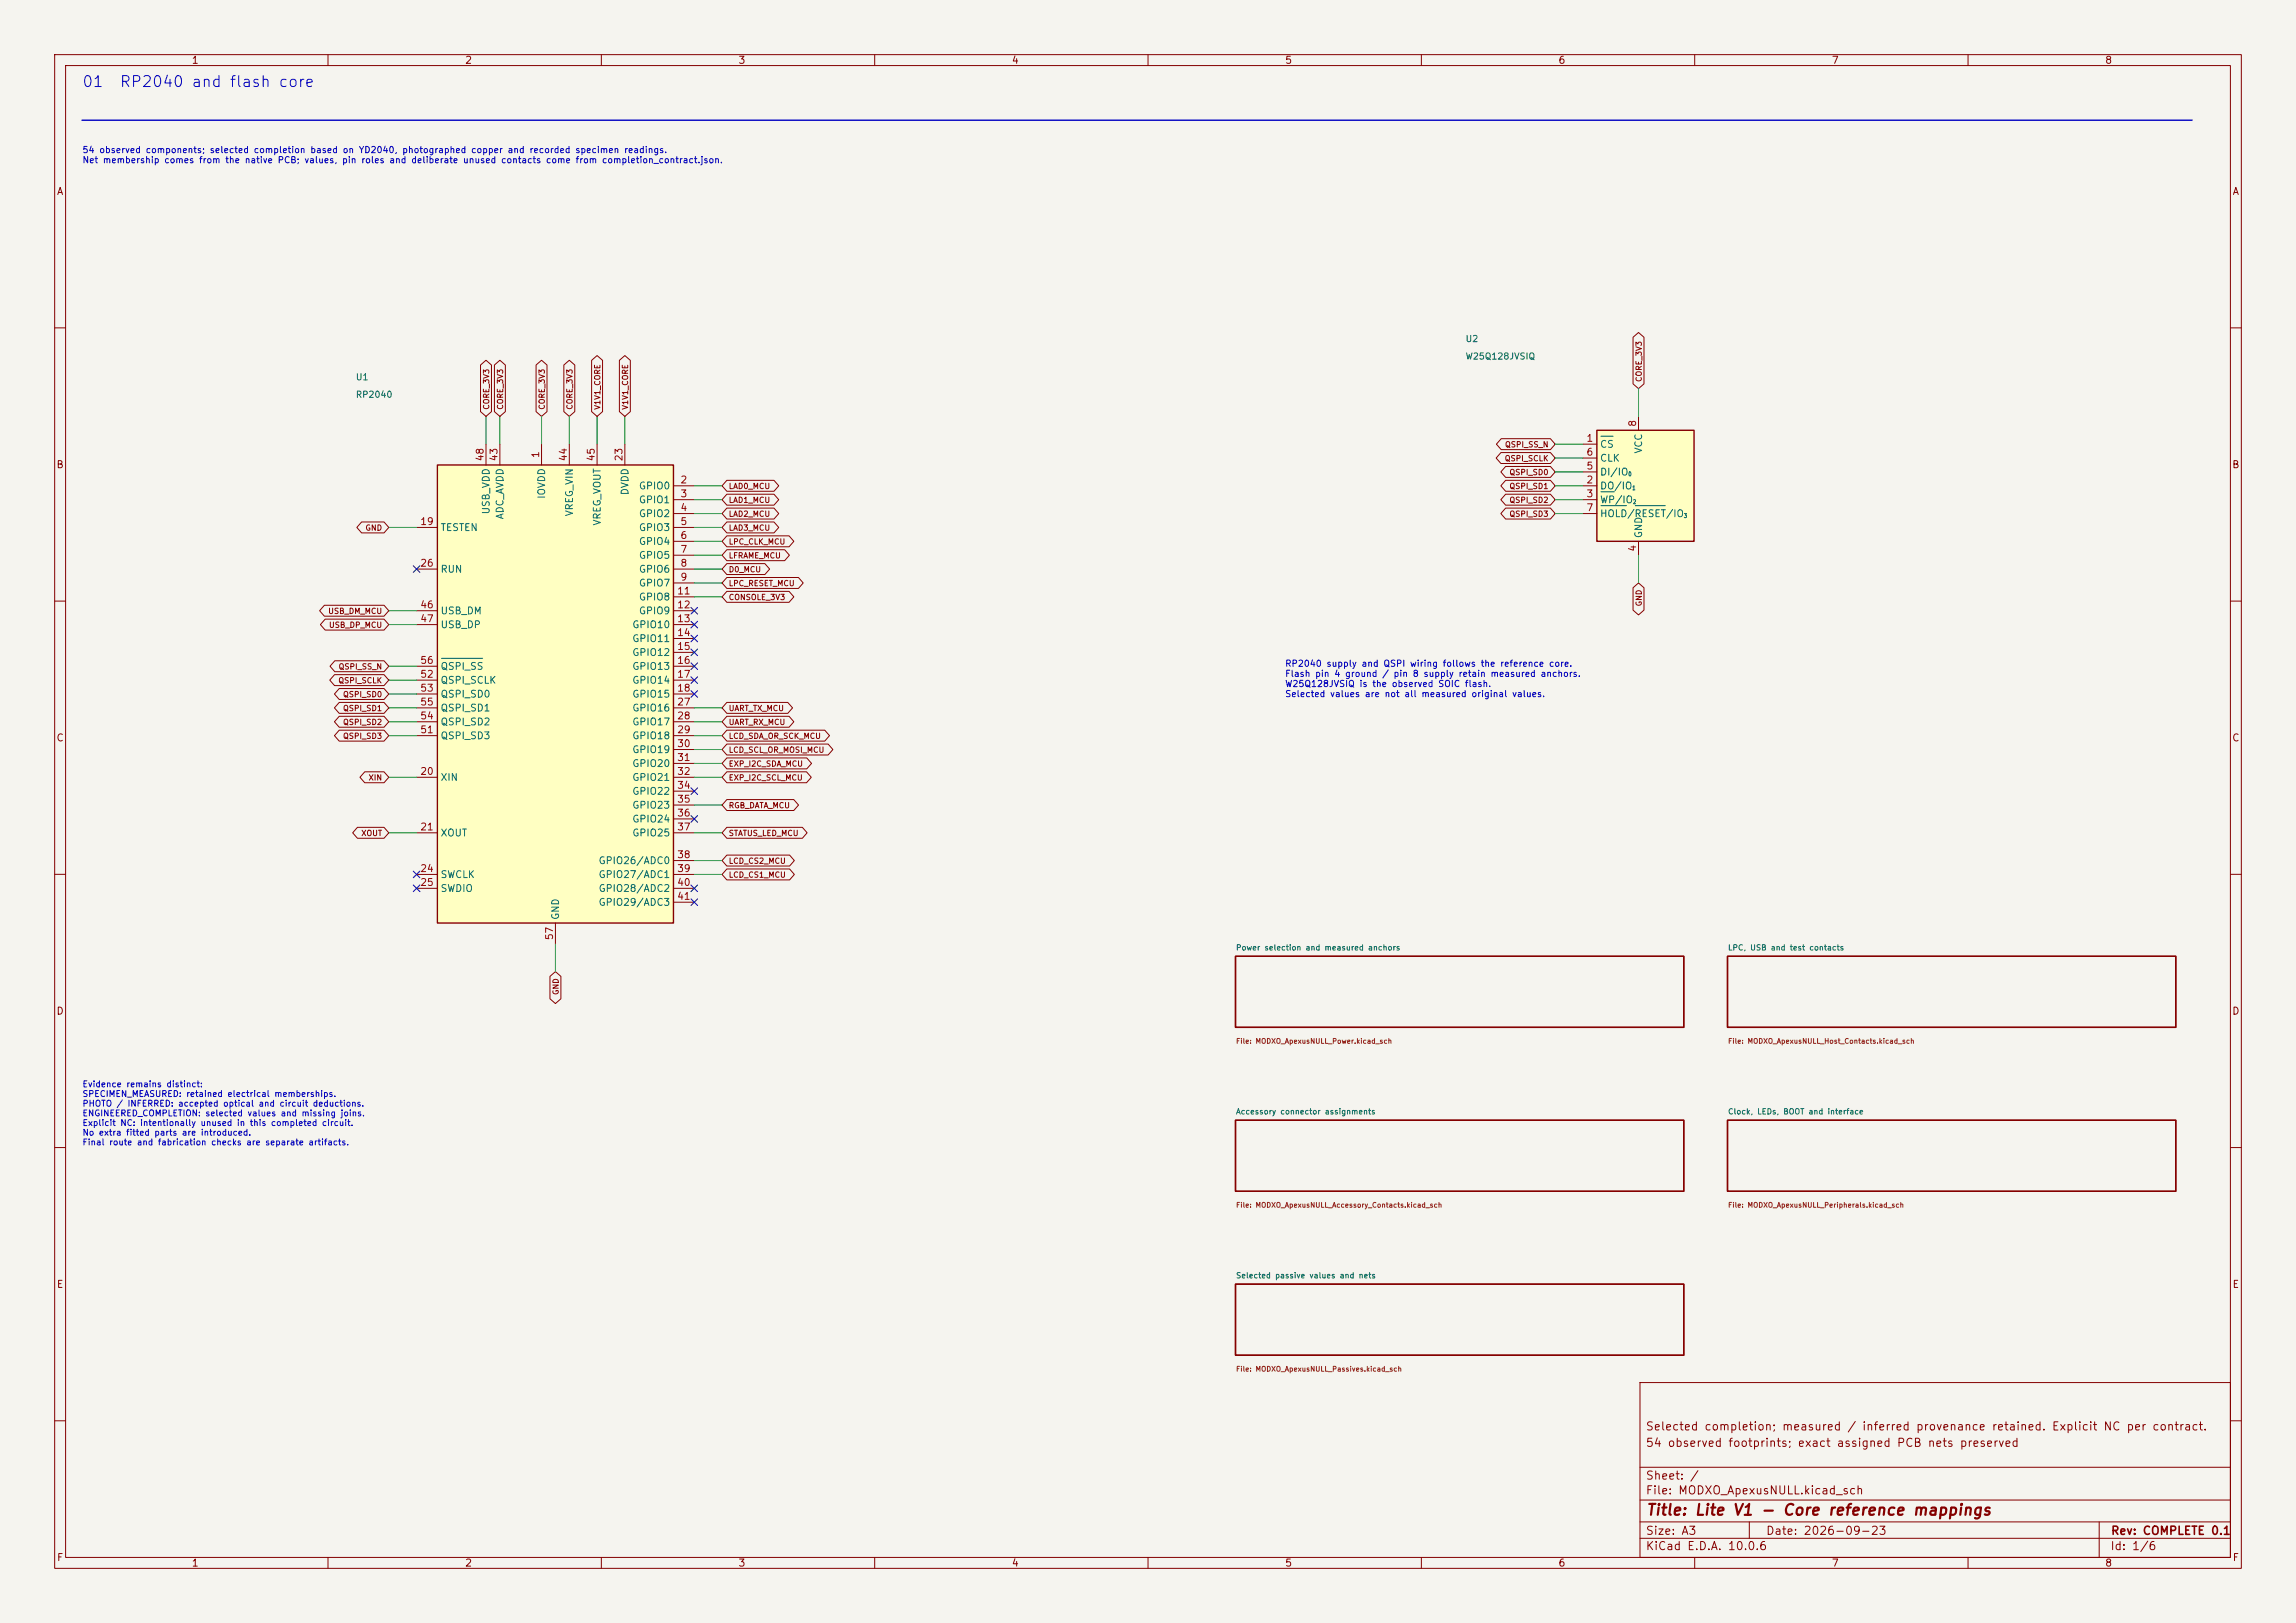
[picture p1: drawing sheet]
<svg xmlns="http://www.w3.org/2000/svg" width="420mm" height="297mm" viewBox="0 0 420 297" stroke-linecap="round" stroke-linejoin="round" font-family="sans-serif">
<defs><g id="words">
<g font-size="2" fill="#0000c2">
<text x="14.9" y="16.4">01</text>
<text x="21.8" y="16.4">RP2040 and flash core</text>
</g>
<text font-size="2" fill="#840000" x="301" y="277.8">Title: Lite V1 - Core reference mappings</text>
<g font-size="1.5" fill="#840000">
<text x="300.9" y="262.1">Selected completion; measured / inferred provenance retained. Explicit NC per contract.</text>
<text x="300.9" y="265.1">54 observed footprints; exact assigned PCB nets preserved</text>
<text x="300.9" y="273.8">File: MODXO_ApexusNULL.kicad_sch</text>
<text x="300.9" y="271.1">Sheet: /</text>
<text x="300.9" y="281.2">Size: A3</text>
<text x="322.9" y="281.2">Date: 2026-09-23</text>
<text x="386" y="281.2">Rev: COMPLETE 0.1</text>
<text x="300.9" y="284">KiCad E.D.A. 10.0.6</text>
<text x="385.9" y="284">Id: 1/6</text>
</g>
<g font-size="1.3" fill="#840000">
<text x="35" y="12">1</text>
<text x="85" y="12">2</text>
<text x="135" y="12">3</text>
<text x="185" y="12">4</text>
<text x="235" y="12">5</text>
<text x="285" y="12">6</text>
<text x="335" y="12">7</text>
<text x="385" y="12">8</text>
<text x="10.3" y="36">A</text>
<text x="408.3" y="36">A</text>
<text x="10.2" y="86">B</text>
<text x="408.2" y="86">B</text>
<text x="10.2" y="136">C</text>
<text x="408.2" y="136">C</text>
<text x="10.2" y="186">D</text>
<text x="408.2" y="186">D</text>
<text x="10.3" y="236">E</text>
<text x="408.3" y="236">E</text>
<text x="10.3" y="286">F</text>
<text x="35" y="287">1</text>
<text x="85" y="287">2</text>
<text x="135" y="287">3</text>
<text x="185" y="287">4</text>
<text x="235" y="287">5</text>
<text x="285" y="287">6</text>
<text x="335" y="287">7</text>
<text x="385" y="287">8</text>
<text x="408.3" y="286">F</text>
</g>
<g font-size="1.3" fill="#a90000">
<text x="98.9" y="83.9" transform="rotate(-90 98.9 83.9)">1</text>
<text x="290.1" y="81.1">1</text>
<text x="290.1" y="83.7">6</text>
<text x="299.6" y="78.2" transform="rotate(-90 299.6 78.2)">8</text>
<text x="88.8" y="84.5" transform="rotate(-90 88.8 84.5)">48</text>
<text x="91.3" y="84.5" transform="rotate(-90 91.3 84.5)">43</text>
<text x="104" y="84.5" transform="rotate(-90 104 84.5)">44</text>
<text x="109.1" y="84.5" transform="rotate(-90 109.1 84.5)">45</text>
<text x="114.2" y="84.5" transform="rotate(-90 114.2 84.5)">23</text>
<text x="124.4" y="88.8">2</text>
<text x="290.1" y="88.8">2</text>
<text x="290.1" y="86.2">5</text>
<text x="124.4" y="91.3">3</text>
<text x="124.4" y="93.8">4</text>
<text x="290.1" y="91.3">3</text>
<text x="290.1" y="93.8">7</text>
<text x="76.8" y="96.4">19</text>
<text x="124.4" y="96.4">5</text>
<text x="124.4" y="98.9">6</text>
<text x="124.4" y="101.5">7</text>
<text x="299.6" y="101.1" transform="rotate(-90 299.6 101.1)">4</text>
<text x="76.8" y="104">26</text>
<text x="124.4" y="104">8</text>
<text x="124.4" y="106.5">9</text>
<text x="76.8" y="111.6">46</text>
<text x="123.8" y="109.1">11</text>
<text x="123.8" y="111.6">12</text>
<text x="76.8" y="114.2">47</text>
<text x="123.8" y="114.2">13</text>
<text x="123.8" y="116.7">14</text>
<text x="123.8" y="119.2">15</text>
<text x="76.8" y="124.3">52</text>
<text x="76.8" y="121.8">56</text>
<text x="123.8" y="121.8">16</text>
<text x="123.8" y="124.3">17</text>
<text x="76.8" y="126.9">53</text>
<text x="76.8" y="131.9">54</text>
<text x="76.8" y="129.4">55</text>
<text x="123.8" y="126.9">18</text>
<text x="123.8" y="129.4">27</text>
<text x="123.8" y="131.9">28</text>
<text x="76.8" y="134.5">51</text>
<text x="123.8" y="134.5">29</text>
<text x="123.8" y="137">30</text>
<text x="76.8" y="142.1">20</text>
<text x="123.8" y="139.6">31</text>
<text x="123.8" y="142.1">32</text>
<text x="123.8" y="144.6">34</text>
<text x="123.8" y="147.2">35</text>
<text x="123.8" y="149.7">36</text>
<text x="76.8" y="152.3">21</text>
<text x="123.8" y="152.3">37</text>
<text x="76.8" y="159.9">24</text>
<text x="123.8" y="157.3">38</text>
<text x="123.8" y="159.9">39</text>
<text x="76.8" y="162.4">25</text>
<text x="123.8" y="162.4">40</text>
<text x="123.8" y="165">41</text>
<text x="101.5" y="172.2" transform="rotate(-90 101.5 172.2)">57</text>
</g>
<g font-size="1.3" fill="#006464">
<text x="292.6" y="82.2">CS</text>
<text x="300.7" y="83.1" transform="rotate(-90 300.7 83.1)">VCC</text>
<text x="116.8" y="89.9">GPIO0</text>
<text x="292.6" y="89.9">DO/IO</text>
<text x="292.6" y="87.3">DI/IO</text>
<text x="292.6" y="84.8">CLK</text>
<text x="89.9" y="94.2" transform="rotate(-90 89.9 94.2)">USB_VDD</text>
<text x="92.4" y="95.1" transform="rotate(-90 92.4 95.1)">ADC_AVDD</text>
<text x="100" y="91.4" transform="rotate(-90 100 91.4)">IOVDD</text>
<text x="105.1" y="94.6" transform="rotate(-90 105.1 94.6)">VREG_VIN</text>
<text x="115.3" y="90.7" transform="rotate(-90 115.3 90.7)">DVDD</text>
<text x="116.8" y="92.4">GPIO1</text>
<text x="116.8" y="94.9">GPIO2</text>
<text x="292.6" y="92.4">WP/IO</text>
<text x="292.6" y="94.9">HOLD/RESET/IO</text>
<text x="80.5" y="97.5">TESTEN</text>
<text x="110.2" y="96.3" transform="rotate(-90 110.2 96.3)">VREG_VOUT</text>
<text x="116.8" y="97.5">GPIO3</text>
<text x="116.8" y="100">GPIO4</text>
<text x="300.7" y="98.6" transform="rotate(-90 300.7 98.6)">GND</text>
<text x="80.5" y="105.1">RUN</text>
<text x="116.8" y="102.6">GPIO5</text>
<text x="116.8" y="105.1">GPIO6</text>
<text x="116.8" y="107.6">GPIO7</text>
<text x="80.5" y="112.7">USB_DM</text>
<text x="116.8" y="110.2">GPIO8</text>
<text x="116.8" y="112.7">GPIO9</text>
<text x="80.5" y="115.3">USB_DP</text>
<text x="115.6" y="115.3">GPIO10</text>
<text x="115.6" y="117.8">GPIO11</text>
<text x="80.5" y="125.4">QSPI_SCLK</text>
<text x="80.5" y="122.9">QSPI_SS</text>
<text x="115.6" y="120.3">GPIO12</text>
<text x="115.6" y="122.9">GPIO13</text>
<text x="115.6" y="125.4">GPIO14</text>
<text x="80.5" y="128">QSPI_SD0</text>
<text x="80.5" y="130.5">QSPI_SD1</text>
<text x="115.6" y="128">GPIO15</text>
<text x="115.6" y="130.5">GPIO16</text>
<text x="80.5" y="135.6">QSPI_SD3</text>
<text x="80.5" y="133">QSPI_SD2</text>
<text x="115.6" y="133">GPIO17</text>
<text x="115.6" y="135.6">GPIO18</text>
<text x="80.5" y="143.2">XIN</text>
<text x="115.6" y="138.1">GPIO19</text>
<text x="115.6" y="140.7">GPIO20</text>
<text x="115.6" y="143.2">GPIO21</text>
<text x="115.6" y="145.7">GPIO22</text>
<text x="115.6" y="148.3">GPIO23</text>
<text x="80.5" y="153.4">XOUT</text>
<text x="115.6" y="150.8">GPIO24</text>
<text x="115.6" y="153.4">GPIO25</text>
<text x="80.5" y="161">SWCLK</text>
<text x="109.4" y="158.4">GPIO26/ADC0</text>
<text x="109.4" y="161">GPIO27/ADC1</text>
<text x="80.5" y="163.5">SWDIO</text>
<text x="109.4" y="163.5">GPIO28/ADC2</text>
<text x="109.4" y="166.1">GPIO29/ADC3</text>
<text x="102.6" y="168.4" transform="rotate(-90 102.6 168.4)">GND</text>
</g>
<g font-size="1.2" fill="#0000c2">
<text x="15" y="28.3">54 observed components; selected completion based on YD2040, photographed copper and recorded specimen readings.</text>
<text x="15" y="30.1">Net membership comes from the native PCB; values, pin roles and deliberate unused contacts come from completion_contract.json.</text>
<text x="235" y="122.3">RP2040 supply and QSPI wiring follows the reference core.</text>
<text x="235" y="124.1">Flash pin 4 ground / pin 8 supply retain measured anchors.</text>
<text x="235" y="126">W25Q128JVSIQ is the observed SOIC flash.</text>
<text x="235" y="127.8">Selected values are not all measured original values.</text>
</g>
<g font-size="1.2" fill="#006464">
<text x="268" y="62.9">U2</text>
<text x="65" y="69.9">U1</text>
<text x="268" y="66.1">W25Q128JVSIQ</text>
<text x="65" y="73.1">RP2040</text>
</g>
<g font-size="1.1" fill="#0000c2">
<text x="15" y="199.2">Evidence remains distinct:</text>
<text x="15" y="201">SPECIMEN_MEASURED: retained electrical memberships.</text>
<text x="15" y="202.8">PHOTO / INFERRED: accepted optical and circuit deductions.</text>
<text x="15" y="204.5">ENGINEERED_COMPLETION: selected values and missing joins.</text>
<text x="15" y="206.3">Explicit NC: intentionally unused in this completed circuit.</text>
<text x="15" y="208.1">No extra fitted parts are introduced.</text>
<text x="15" y="209.9">Final route and fabrication checks are separate artifacts.</text>
</g>
<g font-size="1" fill="#840000">
<text x="300.5" y="70" transform="rotate(-90 300.5 70)">CORE_3V3</text>
<text x="89.7" y="75.1" transform="rotate(-90 89.7 75.1)">CORE_3V3</text>
<text x="92.3" y="75.1" transform="rotate(-90 92.3 75.1)">CORE_3V3</text>
<text x="99.9" y="75.1" transform="rotate(-90 99.9 75.1)">CORE_3V3</text>
<text x="105" y="75.1" transform="rotate(-90 105 75.1)">CORE_3V3</text>
<text x="110" y="75.1" transform="rotate(-90 110 75.1)">V1V1_CORE</text>
<text x="115.1" y="75.1" transform="rotate(-90 115.1 75.1)">V1V1_CORE</text>
<text x="275.2" y="82.1">QSPI_SS_N</text>
<text x="133.2" y="89.7">LAD0_MCU</text>
<text x="275.2" y="84.6">QSPI_SCLK</text>
<text x="276" y="89.7">QSPI_SD1</text>
<text x="276" y="87.2">QSPI_SD0</text>
<text x="133.2" y="92.3">LAD1_MCU</text>
<text x="133.2" y="94.8">LAD2_MCU</text>
<text x="276" y="92.3">QSPI_SD2</text>
<text x="276" y="94.8">QSPI_SD3</text>
<text x="66.7" y="97.3">GND</text>
<text x="133.2" y="97.3">LAD3_MCU</text>
<text x="133.2" y="99.9">LPC_CLK_MCU</text>
<text x="133.2" y="102.4">LFRAME_MCU</text>
<text x="133.2" y="107.5">LPC_RESET_MCU</text>
<text x="133.2" y="105">D0_MCU</text>
<text x="59.9" y="112.6">USB_DM_MCU</text>
<text x="133.2" y="110">CONSOLE_3V3</text>
<text x="300.5" y="111.1" transform="rotate(-90 300.5 111.1)">GND</text>
<text x="60.1" y="115.1">USB_DP_MCU</text>
<text x="61.8" y="125.3">QSPI_SCLK</text>
<text x="61.8" y="122.7">QSPI_SS_N</text>
<text x="62.7" y="127.8">QSPI_SD0</text>
<text x="62.7" y="130.4">QSPI_SD1</text>
<text x="133.2" y="130.4">UART_TX_MCU</text>
<text x="62.7" y="135.4">QSPI_SD3</text>
<text x="62.7" y="132.9">QSPI_SD2</text>
<text x="133.2" y="132.9">UART_RX_MCU</text>
<text x="133.2" y="135.4">LCD_SDA_OR_SCK_MCU</text>
<text x="133.2" y="138">LCD_SCL_OR_MOSI_MCU</text>
<text x="67.3" y="143.1">XIN</text>
<text x="133.2" y="140.5">EXP_I2C_SDA_MCU</text>
<text x="133.2" y="143.1">EXP_I2C_SCL_MCU</text>
<text x="133.2" y="148.1">RGB_DATA_MCU</text>
<text x="66" y="153.2">XOUT</text>
<text x="133.2" y="153.2">STATUS_LED_MCU</text>
<text x="133.2" y="158.3">LCD_CS2_MCU</text>
<text x="133.2" y="160.8">LCD_CS1_MCU</text>
<text x="102.4" y="182.2" transform="rotate(-90 102.4 182.2)">GND</text>
</g>
<g font-size="1" fill="#006464">
<text x="226" y="174.2">Power selection and measured anchors</text>
<text x="316" y="174.2">LPC, USB and test contacts</text>
<text x="226" y="204.2">Accessory connector assignments</text>
<text x="316" y="204.2">Clock, LEDs, BOOT and interface</text>
<text x="226" y="234.2">Selected passive values and nets</text>
</g>
<g font-size=".9" fill="#725600">
<text x="226" y="191.2">File: MODXO_ApexusNULL_Power.kicad_sch</text>
<text x="316" y="191.2">File: MODXO_ApexusNULL_Host_Contacts.kicad_sch</text>
<text x="226" y="221.2">File: MODXO_ApexusNULL_Accessory_Contacts.kicad_sch</text>
<text x="316" y="221.2">File: MODXO_ApexusNULL_Peripherals.kicad_sch</text>
<text x="226" y="251.2">File: MODXO_ApexusNULL_Passives.kicad_sch</text>
</g>
<g font-size=".8" fill="#006464">
<text x="297.8" y="87.3">0</text>
<text x="298.5" y="89.9">1</text>
<text x="298.6" y="92.4">2</text>
<text x="307.9" y="95">3</text>
</g>
</g></defs>
<path d="M0 0h420v297h-420z" fill="#f5f4ef" stroke="#f5f4ef" stroke-width=".18"/>
<g fill="none" stroke="#840000" stroke-width=".18">
<path d="M10 10h400v277h-400zM12 12h396v273h-396zM60 10v2M110 10v2M160 10v2M210 10v2M260 10v2M310 10v2M360 10v2M10 60h2M408 60h2M10 110h2"/>
<path d="M408 110h2M10 160h2M408 160h2M10 210h2M408 210h2M300 253h108v32h-108zM10 260h2M300 278.5h108M300 274.5h108M300 268.5h108M320 278.5v3M384 278.5v6.5"/>
<path d="M408 260h2M60 285v2M110 285v2M160 285v2M210 285v2M260 285v2M300 281.5h108M310 285v2M360 285v2"/>
</g>
<path d="M226 175h82v13h-82zM316 175h82v13h-82zM226 205h82v13h-82zM316 205h82v13h-82zM226 235h82v13h-82z" fill="none" stroke="#840000" stroke-width=".25"/>
<path d="M80 85.1h43.2v83.8h-43.2z" fill="#ffffc2"/>
<path d="M80 85.1h43.2v83.8h-43.2z" fill="none" stroke="#840000" stroke-width=".25"/>
<g fill="none" stroke="#840000" stroke-width=".18">
<path d="M76.2 96.5h3.8M88.9 81.3v3.8M91.4 81.3v3.8M99.1 81.3v3.8M104.1 81.3v3.8M109.2 81.3v3.8M114.3 81.3v3.8M123.2 88.9h3.8M123.2 91.4h3.8M123.2 94h3.8M123.2 96.5h3.8M123.2 99.1h3.8"/>
<path d="M76.2 104.1h3.8M76.2 111.8h3.8M76.2 114.3h3.8M123.2 101.6h3.8M123.2 104.1h3.8M123.2 106.7h3.8M123.2 109.2h3.8M123.2 111.8h3.8M123.2 114.3h3.8M123.2 116.8h3.8M123.2 119.4h3.8M76.2 121.9h3.8"/>
<path d="M76.2 124.5h3.8M76.2 127h3.8M76.2 129.5h3.8M76.2 132.1h3.8M76.2 134.6h3.8M123.2 121.9h3.8M123.2 124.5h3.8M123.2 127h3.8M123.2 129.5h3.8M123.2 132.1h3.8M123.2 134.6h3.8M123.2 137.2h3.8"/>
<path d="M123.2 139.7h3.8M76.2 142.2h3.8M76.2 152.4h3.8M123.2 142.2h3.8M123.2 152.4h3.8M123.2 144.8h3.8M123.2 147.3h3.8M123.2 149.9h3.8M123.2 157.5h3.8M76.2 160h3.8M76.2 162.6h3.8M101.6 168.9v3.8"/>
<path d="M123.2 160h3.8M123.2 162.6h3.8M123.2 165.1h3.8"/>
</g>
<path d="M80.7 120.5h7.6" fill="none" stroke="#006464" stroke-width=".18"/>
<path d="M292.1 78.7h17.8v20.4h-17.8z" fill="#ffffc2"/>
<path d="M292.1 78.7h17.8v20.4h-17.8z" fill="none" stroke="#840000" stroke-width=".25"/>
<g fill="none" stroke="#840000" stroke-width=".18">
<path d="M87.9 66.8l1-.9 1 .9v8.5l-1 .9-1-.9zM90.4 66.8l1-.9 1 .9v8.5l-1 .9-1-.9zM98.1 66.8l1-.9 1 .9v8.5l-1 .9-1-.9zM103.1 66.8l1-.9 1 .9v8.5l-1 .9-1-.9zM108.2 65.9l1-.8 1 .8v9.4l-1 .9-1-.9zM113.3 65.9l1-.8 1 .8v9.4l-1 .9-1-.9zM298.7 61.7l1-.9 1 .9v8.5l-1 .9-1-.9zM299.7 76.2v2.5M66.1 95.5h4.1l.9 1-.9 1h-4.1l-.8-1zM133 87.9h8.6l.9 1-.9 1h-8.6l-.9-1zM133 90.4h8.6l.9 1-.9 1h-8.6l-.9-1zM133 93h8.6l.9 1-.9 1h-8.6l-.9-1z"/>
<path d="M133 95.5h8.6l.9 1-.9 1h-8.6l-.9-1zM133 98.1h11.3l.9 1-.9 1h-11.3l-.9-1zM274.6 82.8h9l.9 1-.9 1h-9l-.9-1zM274.6 80.3h9l.9 1-.9 1h-9l-.9-1zM275.4 87.9h8.2l.9 1-.9 1h-8.2l-.9-1zM275.4 90.4h8.2l.9 1-.9 1h-8.2l-.9-1zM275.4 85.4h8.2l.9 1-.9 1h-8.2l-.9-1zM275.4 93h8.2l.9 1-.9 1h-8.2l-.9-1zM289.6 81.3h2.5M289.6 88.9h2.5M289.6 91.4h2.5M289.6 86.4h2.5"/>
<path d="M289.6 83.8h2.5M289.6 94h2.5M299.7 99.1v2.5M59.3 110.8h10.9l.9 1-.9 1h-10.9l-.8-1zM59.5 113.3h10.7l.9 1-.9 1h-10.7l-.9-1zM133 100.6h10.5l.9 1-.9 1h-10.5l-.9-1zM133 105.7h13.1l.8 1-.8 1h-13.1l-.9-1zM133 108.2h11.3l.9 1-.9 1h-11.3l-.9-1zM133 103.1h6.9l.9 1-.9 1h-6.9l-.9-1zM298.7 107.6l1-.9 1 .9v4.1l-1 .8-1-.8zM61.2 123.5h9l.9 1-.9 1h-9l-.9-1zM61.2 120.9h9l.9 1-.9 1h-9l-.8-1z"/>
<path d="M62.1 133.6h8.1l.9 1-.9 1h-8.1l-.9-1zM62.1 126h8.1l.9 1-.9 1h-8.1l-.9-1zM62.1 131.1h8.1l.9 1-.9 1h-8.1l-.9-1zM62.1 128.5h8.1l.9 1-.9 1h-8.1l-.9-1zM133 128.5h11.1l.9 1-.9 1h-11.1l-.9-1zM133 131.1h11.3l.9 1-.9 1h-11.3l-.9-1zM133 133.6h17.9l.8 1-.8 1h-17.9l-.9-1zM133 136.2h18.5l.9 1-.9 1h-18.5l-.9-1zM133 138.7h14.6l.9 1-.9 1h-14.6l-.9-1zM65.4 151.4h4.8l.9 1-.9 1h-4.8l-.9-1zM66.7 141.2h3.5l.9 1-.9 1h-3.5l-.9-1zM133 141.2h14.5l.9 1-.9 1h-14.5l-.9-1z"/>
<path d="M133 146.3h12.2l.9 1-.9 1h-12.2l-.9-1zM133 151.4h13.8l.8 1-.8 1h-13.8l-.9-1zM133 156.5h11.4l.9 1-.9 1h-11.4l-.9-1zM133 159h11.4l.9 1-.9 1h-11.4l-.9-1zM100.6 178.7l1-.9 1 .9v4.1l-1 .8-1-.8z"/>
</g>
<path d="M292.8 79.8h2.3M292.8 90h2.5M292.8 92.5h4.7M299.1 92.5h5.5" fill="none" stroke="#006464" stroke-width=".18"/>
<path d="M15 22h386" fill="none" stroke="#0000c2" stroke-width=".25"/>
<g fill="none" stroke="#009600" stroke-width=".18">
<path d="M88.9 76.2v5.1M91.4 76.2v5.1M99.1 76.2v5.1M104.1 76.2v5.1M109.2 76.2v5.1M114.3 76.2v5.1M299.7 71.1v5.1M71.1 96.5h5.1M127 88.9h5.1M127 91.4h5.1M127 94h5.1M127 96.5h5.1"/>
<path d="M127 99.1h5.1M284.5 86.4h5.1M284.5 88.9h5.1M284.5 91.4h5.1M284.5 94h5.1M284.5 81.3h5.1M284.5 83.8h5.1M71.1 111.8h5.1M71.1 114.3h5.1M127 104.1h5.1M127 106.7h5.1M127 101.6h5.1"/>
<path d="M127 109.2h5.1M299.7 101.6v5.1M71.1 134.6h5.1M71.1 121.9h5.1M71.1 124.5h5.1M71.1 127h5.1M71.1 132.1h5.1M71.1 129.5h5.1M127 134.6h5.1M127 137.2h5.1M127 139.7h5.1M127 132.1h5.1"/>
<path d="M127 129.5h5.1M71.1 142.2h5.1M71.1 152.4h5.1M127 157.5h5.1M127 142.2h5.1M127 152.4h5.1M127 147.3h5.1M101.6 172.7v5.1M127 160h5.1"/>
</g>
<g fill="none" stroke="#000084" stroke-width=".18">
<path d="M75.6 103.5l1.2 1.2M76.8 103.5l-1.2 1.2M126.4 118.8l1.2 1.2M126.4 116.2l1.2 1.2M126.4 113.7l1.2 1.2M126.4 111.2l1.2 1.2M127.6 118.8l-1.2 1.2M127.6 116.2l-1.2 1.2M127.6 113.7l-1.2 1.2M127.6 111.2l-1.2 1.2M126.4 126.4l1.2 1.2M126.4 121.3l1.2 1.2"/>
<path d="M126.4 123.9l1.2 1.2M127.6 126.4l-1.2 1.2M127.6 121.3l-1.2 1.2M127.6 123.9l-1.2 1.2M75.6 159.4l1.2 1.2M76.8 159.4l-1.2 1.2M126.4 144.2l1.2 1.2M126.4 149.3l1.2 1.2M127.6 144.2l-1.2 1.2M127.6 149.3l-1.2 1.2M75.6 162l1.2 1.2M76.8 162l-1.2 1.2"/>
<path d="M126.4 164.5l1.2 1.2M126.4 162l1.2 1.2M127.6 164.5l-1.2 1.2M127.6 162l-1.2 1.2"/>
</g>
<use href="#words"/>
</svg>
